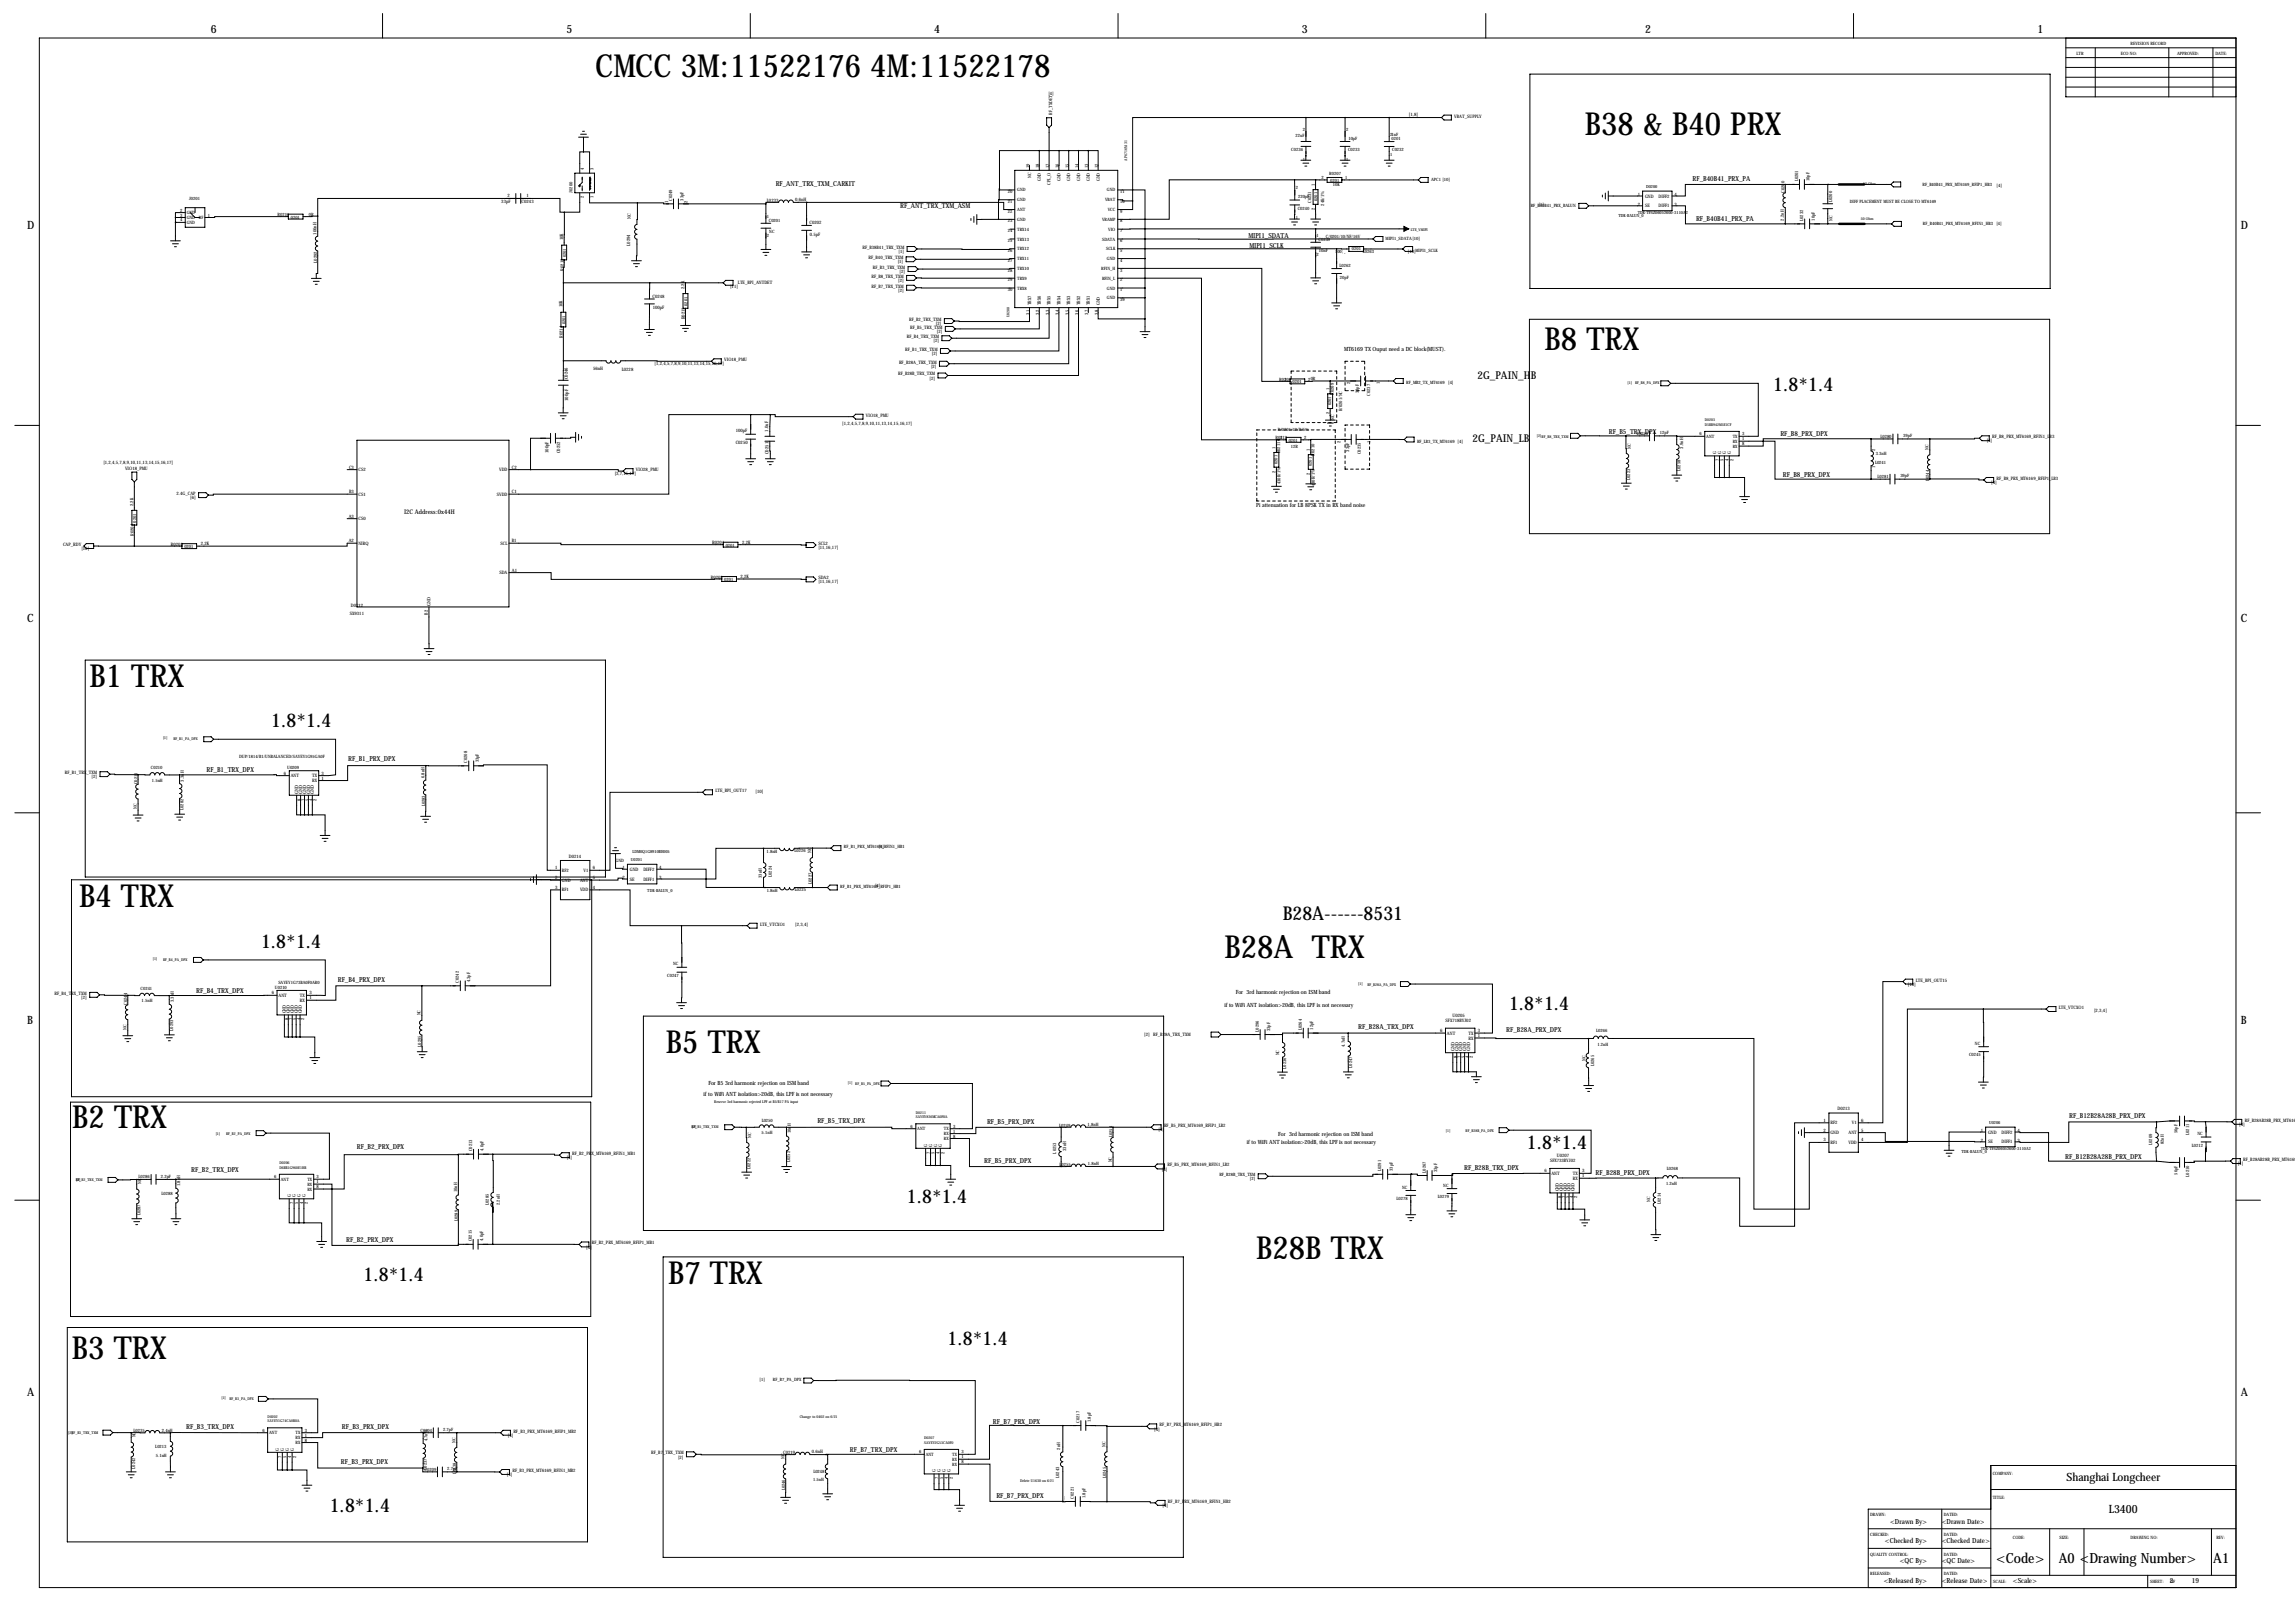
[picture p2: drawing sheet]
<svg xmlns="http://www.w3.org/2000/svg" width="1189mm" height="841mm" viewBox="0 0 1189 841" stroke-linecap="round" stroke-linejoin="round" font-family="sans-serif">
<defs><g id="words">
<g font-size="16.5">
<text x="308" y="40">CMCC 3M:11522176 4M:11522178</text>
<text x="821" y="70">B38 &amp; B40 PRX</text>
<text x="800" y="181">B8 TRX</text>
<text x="46" y="356">B1 TRX</text>
<text x="41" y="470">B4 TRX</text>
<text x="634" y="496">B28A TRX</text>
<text x="345" y="545">B5 TRX</text>
<text x="37" y="584">B2 TRX</text>
<text x="651" y="652">B28B TRX</text>
<text x="346" y="665">B7 TRX</text>
<text x="37" y="704">B3 TRX</text>
</g>
<g font-size="9.9">
<text x="919" y="202">1.8*1.4</text>
<text x="141" y="377">1.8*1.4</text>
<text x="664" y="477">B28A------8531</text>
<text x="135" y="491">1.8*1.4</text>
<text x="782" y="523">1.8*1.4</text>
<text x="791" y="595">1.8*1.4</text>
<text x="470" y="623">1.8*1.4</text>
<text x="188" y="663">1.8*1.4</text>
<text x="491" y="697">1.8*1.4</text>
<text x="171" y="783">1.8*1.4</text>
</g>
<g font-size="7.3">
<text x="1034" y="810">&lt;Code&gt;</text>
<text x="1067" y="810">A0 &lt;Drawing Number&gt;</text>
<text x="1147" y="810">A1</text>
</g>
<g font-size="5.9">
<text x="109" y="17">6</text>
<text x="293" y="17">5</text>
<text x="484" y="17">4</text>
<text x="674" y="17">3</text>
<text x="852" y="17">2</text>
<text x="1055" y="17">1</text>
<text x="14" y="119">D</text>
<text x="1161" y="119">D</text>
<text x="14" y="322">C</text>
<text x="1161" y="322">C</text>
<text x="14" y="530">B</text>
<text x="1161" y="530">B</text>
<text x="14" y="723">A</text>
<text x="1161" y="723">A</text>
<text x="1071" y="767">Shanghai Longcheer</text>
<text x="1092" y="784">L3400</text>
</g>
<g font-size="5.6">
<text x="765" y="196">2G_PAIN_HB</text>
<text x="763" y="229">2G_PAIN_LB</text>
</g>
<g font-size="3.6">
<text x="877" y="94">RF_B40B41_PRX_PA</text>
<text x="402" y="96">RF_ANT_TRX_TXM_CARKIT</text>
<text x="466" y="108">RF_ANT_TRX_TXM_ASM</text>
<text x="879" y="114">RF_B40B41_PRX_PA</text>
<text x="647" y="123">MIPI1_SDATA</text>
<text x="647" y="128">MIPI1_SCLK</text>
<text x="833" y="225">RF_B5_TRX_DPX</text>
<text x="922" y="226">RF_B8_PRX_DPX</text>
<text x="924" y="247">RF_B8_PRX_DPX</text>
<text x="180" y="394">RF_B1_PRX_DPX</text>
<text x="107" y="400">RF_B1_TRX_DPX</text>
<text x="175" y="509">RF_B4_PRX_DPX</text>
<text x="102" y="514">RF_B4_TRX_DPX</text>
<text x="704" y="533">RF_B28A_TRX_DPX</text>
<text x="780" y="535">RF_B28A_PRX_DPX</text>
<text x="423" y="582">RF_B5_TRX_DPX</text>
<text x="1072" y="579">RF_B12B28A28B_PRX_DPX</text>
<text x="511" y="582">RF_B5_PRX_DPX</text>
<text x="185" y="595">RF_B2_PRX_DPX</text>
<text x="510" y="602">RF_B5_PRX_DPX</text>
<text x="1070" y="600">RF_B12B28A28B_PRX_DPX</text>
<text x="99" y="607">RF_B2_TRX_DPX</text>
<text x="758" y="606">RF_B28B_TRX_DPX</text>
<text x="827" y="609">RF_B28B_PRX_DPX</text>
<text x="179" y="644">RF_B2_PRX_DPX</text>
<text x="514" y="738">RF_B7_PRX_DPX</text>
<text x="97" y="740">RF_B3_TRX_DPX</text>
<text x="177" y="740">RF_B3_PRX_DPX</text>
<text x="440" y="752">RF_B7_TRX_DPX</text>
<text x="177" y="758">RF_B3_PRX_DPX</text>
<text x="516" y="776">RF_B7_PRX_DPX</text>
<text x="979" y="789">&lt;Drawn By&gt;</text>
<text x="1006" y="789">&lt;Drawn Date&gt;</text>
<text x="976" y="799">&lt;Checked By&gt;</text>
<text x="1006" y="799">&lt;Checked Date&gt;</text>
<text x="984" y="810">&lt;QC By&gt;</text>
<text x="1006" y="810">&lt;QC Date&gt;</text>
<text x="976" y="820">&lt;Released By&gt;</text>
<text x="1006" y="820">&lt;Release Date&gt;</text>
<text x="1043" y="820">&lt;Scale&gt;</text>
<text x="1124" y="820">2</text>
<text x="1135" y="820">19</text>
</g>
<text font-size="3.3" x="209" y="266">I2C Address:0x44H</text>
<g font-size="3">
<text x="696" y="182">MT6169 TX Ouput need a DC block(MUST).</text>
<text x="651" y="262">Pi attenuation for LB 8PSK TX in RX band noise</text>
<text x="640" y="515">For 3rd harmonic rejection on ISM band</text>
<text x="634" y="521">if to WiFi ANT isolation&gt;20dB, this LPF is not necessary</text>
<text x="367" y="562">For B5 3rd harmonic rejection on ISM band</text>
<text x="364" y="568">if to WiFi ANT isolation&gt;20dB, this LPF is not necessary</text>
<text x="646" y="593">if to WiFi ANT isolation&gt;20dB, this LPF is not necessary</text>
<text x="662" y="588">For 3rd harmonic rejection on ISM band</text>
</g>
<g font-size="2.4">
<text x="730" y="60">[1,8]</text>
<text x="753" y="61">VBAT_SUPPLY</text>
<text x="848" y="102">1</text>
<text x="867" y="102">4</text>
<text x="260" y="105">33pF</text>
<text x="263" y="102">2</text>
<text x="270" y="105">C0243</text>
<text x="273" y="102">1</text>
<text x="346" y="105" transform="rotate(-90 346 105)">1</text>
<text x="356" y="105" transform="rotate(-90 356 105)">2</text>
<text x="397" y="104">L0233</text>
<text x="412" y="104">0.6nH</text>
<text x="848" y="107">2</text>
<text x="852" y="102">GND</text>
<text x="852" y="107">SE</text>
<text x="859" y="107">DIFF1</text>
<text x="859" y="102">DIFF2</text>
<text x="867" y="107">3</text>
<text x="327" y="114" transform="rotate(-90 327 114)">NC</text>
<text x="419" y="116">C0202</text>
<text x="164" y="122" transform="rotate(-90 164 122)">100nH</text>
<text x="292" y="124" transform="rotate(-90 292 124)">10K</text>
<text x="420" y="122">0.5pF</text>
<text x="326" y="127" transform="rotate(-90 326 127)">L0294</text>
<text x="447" y="129">RF_B38B41_TRX_TXM</text>
<text x="466" y="131">[1]</text>
<text x="164" y="136" transform="rotate(-90 164 136)">L0292</text>
<text x="450" y="134">RF_B40_TRX_TXM</text>
<text x="465" y="136">[1]</text>
<text x="292" y="140" transform="rotate(-90 292 140)">R0213</text>
<text x="451" y="144">RF_B8_TRX_TXM</text>
<text x="452" y="139">RF_B3_TRX_TXM</text>
<text x="466" y="142">[2]</text>
<text x="355" y="150" transform="rotate(-90 355 150)">2.2K</text>
<text x="378" y="149">[11]</text>
<text x="382" y="147">LTE_BPI_ANTDET</text>
<text x="451" y="149">RF_B7_TRX_TXM</text>
<text x="465" y="146">[2]</text>
<text x="338" y="154">C0248</text>
<text x="465" y="151">[2]</text>
<text x="291" y="159" transform="rotate(-90 291 159)">10K</text>
<text x="338" y="160">100pF</text>
<text x="355" y="165" transform="rotate(-90 355 165)">R0215</text>
<text x="471" y="166">RF_B2_TRX_TXM</text>
<text x="471" y="170">RF_B5_TRX_TXM</text>
<text x="485" y="168">[2]</text>
<text x="485" y="173">[2]</text>
<text x="292" y="175" transform="rotate(-90 292 175)">R0214</text>
<text x="470" y="175">RF_B4_TRX_TXM</text>
<text x="484" y="177">[2]</text>
<text x="469" y="182">RF_B1_TRX_TXM</text>
<text x="483" y="184">[2]</text>
<text x="307" y="192">56nH</text>
<text x="339" y="189">[1,2,4,5,7,8,9,10,11,13,14,15,16,17]</text>
<text x="375" y="187">VIO18_PMU</text>
<text x="466" y="188">RF_B28A_TRX_TXM</text>
<text x="482" y="191">[2]</text>
<text x="294" y="197" transform="rotate(-90 294 197)">C0246</text>
<text x="322" y="192">L0228</text>
<text x="465" y="194">RF_B28B_TRX_TXM</text>
<text x="482" y="197">[2]</text>
<text x="294" y="208" transform="rotate(-90 294 208)">100pF</text>
<text x="449" y="216">VIO18_PMU</text>
<text x="436" y="220">[1,2,4,5,7,8,9,10,11,13,14,15,16,17]</text>
<text x="381" y="224">100pF</text>
<text x="398" y="224" transform="rotate(-90 398 224)">1.0uF</text>
<text x="1032" y="227">RF_B8_PRX_MT6169_RFIN1_LB3</text>
<text x="381" y="230">C0250</text>
<text x="1029" y="229">[4]</text>
<text x="284" y="235" transform="rotate(-90 284 235)">100pF</text>
<text x="290" y="235" transform="rotate(-90 290 235)">C0252</text>
<text x="398" y="235" transform="rotate(-90 398 235)">C0251</text>
<text x="54" y="240">[1,2,4,5,7,8,9,10,11,13,14,15,16,17]</text>
<text x="65" y="243">VIO18_PMU</text>
<text x="181" y="243">C3</text>
<text x="186" y="244">CS2</text>
<text x="259" y="244">VDD</text>
<text x="265" y="243">C2</text>
<text x="329" y="244">VIO28_PMU</text>
<text x="318" y="246">[3,7,15,17]</text>
<text x="1031" y="251">[4]</text>
<text x="1034" y="249">RF_B8_PRX_MT6169_RFIP1_LB3</text>
<text x="91" y="256">2.4G_CAP</text>
<text x="181" y="255">B3</text>
<text x="186" y="257">CS1</text>
<text x="257" y="257">SVDD</text>
<text x="265" y="255">C1</text>
<text x="69" y="262" transform="rotate(-90 69 262)">2.2K</text>
<text x="98" y="259">[6]</text>
<text x="181" y="268">A3</text>
<text x="186" y="269">CS0</text>
<text x="69" y="278" transform="rotate(-90 69 278)">R0204</text>
<text x="181" y="281">A2</text>
<text x="265" y="281">B1</text>
<text x="369" y="282">R0201</text>
<text x="384" y="282">2.2K</text>
<text x="33" y="283">CAP_RDY</text>
<text x="42" y="285">[10]</text>
<text x="89" y="283">R0203</text>
<text x="104" y="282">2.2K</text>
<text x="186" y="282">NIRQ</text>
<text x="259" y="282">SCL</text>
<text x="424" y="282">SCL2</text>
<text x="424" y="284">[11,16,17]</text>
<text x="259" y="297">SDA</text>
<text x="265" y="296">A1</text>
<text x="368" y="300">R0202</text>
<text x="384" y="299">2.2K</text>
<text x="424" y="300">SDA2</text>
<text x="424" y="302">[11,16,17]</text>
<text x="182" y="314">D0212</text>
<text x="223" y="314" transform="rotate(-90 223 314)">GND</text>
<text x="181" y="319">SX9311</text>
<text x="222" y="318" transform="rotate(-90 222 318)">B2</text>
<text x="34" y="401">RF_B1_TRX_TXM</text>
<text x="147" y="401">6</text>
<text x="167" y="401">3</text>
<text x="47" y="403">[2]</text>
<text x="151" y="403">ANT</text>
<text x="162" y="403">TX</text>
<text x="162" y="405">RX</text>
<text x="167" y="404">1</text>
<text x="155" y="411" transform="rotate(-90 155 411)">GND</text>
<text x="157" y="411" transform="rotate(-90 157 411)">GND</text>
<text x="159" y="411" transform="rotate(-90 159 411)">GND</text>
<text x="161" y="411" transform="rotate(-90 161 411)">GND</text>
<text x="163" y="411" transform="rotate(-90 163 411)">GND</text>
<text x="371" y="410">LTE_BPI_OUT17</text>
<text x="391" y="411">[10]</text>
<text x="156" y="415" transform="rotate(-90 156 415)">8</text>
<text x="158" y="415" transform="rotate(-90 158 415)">7</text>
<text x="160" y="415" transform="rotate(-90 160 415)">5</text>
<text x="162" y="415" transform="rotate(-90 162 415)">4</text>
<text x="164" y="415" transform="rotate(-90 164 415)">2</text>
<text x="420" y="442" transform="rotate(-90 420 442)">NC</text>
<text x="295" y="444">D0214</text>
<text x="288" y="450">1</text>
<text x="288" y="455">2</text>
<text x="291" y="452">RF2</text>
<text x="302" y="452">V1</text>
<text x="307" y="450">6</text>
<text x="307" y="455">5</text>
<text x="323" y="450">1</text>
<text x="323" y="455">2</text>
<text x="326" y="451">GND</text>
<text x="333" y="451">DIFF2</text>
<text x="342" y="455">3</text>
<text x="342" y="450">4</text>
<text x="288" y="460">3</text>
<text x="291" y="457">GND</text>
<text x="291" y="462">RF1</text>
<text x="300" y="457">ANT</text>
<text x="300" y="462">VDD</text>
<text x="307" y="460">4</text>
<text x="326" y="456">SE</text>
<text x="333" y="456">DIFF1</text>
<text x="421" y="458" transform="rotate(-90 421 458)">L0227</text>
<text x="394" y="479">LTE_VTCXO1</text>
<text x="412" y="480">[2,3,4]</text>
<text x="992" y="508">LTE_BPI_OUT15</text>
<text x="28" y="515">RF_B4_TRX_TXM</text>
<text x="141" y="515">6</text>
<text x="160" y="515">3</text>
<text x="988" y="511">[10]</text>
<text x="42" y="517">[2]</text>
<text x="144" y="516">ANT</text>
<text x="155" y="516">TX</text>
<text x="155" y="519">RX</text>
<text x="160" y="518">1</text>
<text x="148" y="525" transform="rotate(-90 148 525)">GND</text>
<text x="150" y="525" transform="rotate(-90 150 525)">GND</text>
<text x="152" y="525" transform="rotate(-90 152 525)">GND</text>
<text x="154" y="525" transform="rotate(-90 154 525)">GND</text>
<text x="156" y="525" transform="rotate(-90 156 525)">GND</text>
<text x="752" y="527">U0205</text>
<text x="1067" y="523">LTE_VTCXO1</text>
<text x="1085" y="524">[2,3,4]</text>
<text x="149" y="528" transform="rotate(-90 149 528)">8</text>
<text x="152" y="528" transform="rotate(-90 152 528)">7</text>
<text x="154" y="528" transform="rotate(-90 154 528)">5</text>
<text x="156" y="528" transform="rotate(-90 156 528)">4</text>
<text x="158" y="528" transform="rotate(-90 158 528)">2</text>
<text x="749" y="529">SFX718BYJ02</text>
<text x="593" y="537">[2]</text>
<text x="597" y="537">RF_B28A_TRX_TXM</text>
<text x="746" y="535">6</text>
<text x="750" y="536">ANT</text>
<text x="761" y="536">TX</text>
<text x="761" y="538">RX</text>
<text x="766" y="535">3</text>
<text x="766" y="537">1</text>
<text x="753" y="545" transform="rotate(-90 753 545)">GND</text>
<text x="755" y="545" transform="rotate(-90 755 545)">GND</text>
<text x="757" y="545" transform="rotate(-90 757 545)">GND</text>
<text x="760" y="545" transform="rotate(-90 760 545)">GND</text>
<text x="762" y="545" transform="rotate(-90 762 545)">GND</text>
<text x="755" y="548" transform="rotate(-90 755 548)">8</text>
<text x="757" y="548" transform="rotate(-90 757 548)">7</text>
<text x="759" y="548" transform="rotate(-90 759 548)">5</text>
<text x="761" y="548" transform="rotate(-90 761 548)">4</text>
<text x="763" y="548" transform="rotate(-90 763 548)">2</text>
<text x="952" y="575">D0213</text>
<text x="945" y="581">1</text>
<text x="964" y="581">6</text>
<text x="1163" y="581">RF_B28AB28B_PRX_MT6169</text>
<text x="600" y="586">[4]</text>
<text x="603" y="584">RF_B5_PRX_MT6169_RFIP1_LB2</text>
<text x="945" y="586">2</text>
<text x="948" y="582">RF2</text>
<text x="948" y="588">GND</text>
<text x="958" y="587">ANT</text>
<text x="959" y="582">V1</text>
<text x="964" y="586">5</text>
<text x="1026" y="586">1</text>
<text x="1030" y="587">GND</text>
<text x="1037" y="587">DIFF2</text>
<text x="1045" y="586">4</text>
<text x="1160" y="583">[4]</text>
<text x="945" y="591">3</text>
<text x="948" y="593">RF1</text>
<text x="958" y="593">VDD</text>
<text x="964" y="591">4</text>
<text x="1026" y="591">2</text>
<text x="1030" y="592">SE</text>
<text x="1037" y="592">DIFF1</text>
<text x="1045" y="591">3</text>
<text x="296" y="598">RF_B2_PRX_MT6169_RFIN1_MB1</text>
<text x="807" y="599">U0207</text>
<text x="294" y="601">[4]</text>
<text x="605" y="604">RF_B5_PRX_MT6169_RFIN1_LB2</text>
<text x="803" y="602">SFX733BYJ02</text>
<text x="1159" y="604">[4]</text>
<text x="1162" y="601">RF_B28AB28B_PRX_MT6169</text>
<text x="602" y="606">[4]</text>
<text x="800" y="607">6</text>
<text x="804" y="609">ANT</text>
<text x="815" y="609">TX</text>
<text x="815" y="611">RX</text>
<text x="820" y="607">3</text>
<text x="820" y="610">1</text>
<text x="808" y="617" transform="rotate(-90 808 617)">GND</text>
<text x="810" y="617" transform="rotate(-90 810 617)">GND</text>
<text x="812" y="617" transform="rotate(-90 812 617)">GND</text>
<text x="814" y="617" transform="rotate(-90 814 617)">GND</text>
<text x="816" y="617" transform="rotate(-90 816 617)">GND</text>
<text x="809" y="621" transform="rotate(-90 809 621)">8</text>
<text x="811" y="621" transform="rotate(-90 811 621)">7</text>
<text x="813" y="621" transform="rotate(-90 813 621)">5</text>
<text x="815" y="621" transform="rotate(-90 815 621)">4</text>
<text x="817" y="621" transform="rotate(-90 817 621)">2</text>
<text x="304" y="647">[4]</text>
<text x="307" y="645">RF_B2_PRX_MT6169_RFIP1_MB1</text>
<text x="266" y="742">RF_B3_PRX_MT6169_RFIP1_MB2</text>
<text x="598" y="741">[4]</text>
<text x="601" y="739">RF_B7_PRX_MT6169_RFIP1_HB2</text>
<text x="263" y="744">[4]</text>
<text x="337" y="753">RF_B7_TRX_TXM</text>
<text x="351" y="755">[2]</text>
<text x="406" y="753">C0219</text>
<text x="421" y="753">0.6nH</text>
<text x="263" y="765">[4]</text>
<text x="265" y="762">RF_B3_PRX_MT6169_RFIN1_MB2</text>
<text x="605" y="778">RF_B7_PRX_MT6169_RFIN1_HB2</text>
<text x="602" y="781">[4]</text>
</g>
<g font-size="2.3">
<text x="1104" y="24">REVISION RECORD</text>
<text x="1076" y="29">LTR</text>
<text x="1099" y="29">ECO NO:</text>
<text x="1128" y="29">APPROVED:</text>
<text x="1148" y="29">DATE:</text>
<text x="543" y="49">[4]</text>
<text x="545" y="59" transform="rotate(-90 545 59)">RF_TXDET</text>
<text x="671" y="71">22uF</text>
<text x="675" y="68">2</text>
<text x="697" y="68">2</text>
<text x="720" y="70">21nF</text>
<text x="698" y="72">10pF</text>
<text x="721" y="72">0201</text>
<text x="669" y="78">C0236</text>
<text x="675" y="83">1</text>
<text x="697" y="83">1</text>
<text x="698" y="78">C0233</text>
<text x="720" y="81">1</text>
<text x="721" y="78">C0232</text>
<text x="302" y="88" transform="rotate(-90 302 88)">4</text>
<text x="308" y="88" transform="rotate(-90 308 88)">3</text>
<text x="533" y="87" transform="rotate(-90 533 87)">19</text>
<text x="538" y="87" transform="rotate(-90 538 87)">18</text>
<text x="543" y="87" transform="rotate(-90 543 87)">17</text>
<text x="549" y="87" transform="rotate(-90 549 87)">16</text>
<text x="554" y="87" transform="rotate(-90 554 87)">15</text>
<text x="559" y="87" transform="rotate(-90 559 87)">14</text>
<text x="564" y="87" transform="rotate(-90 564 87)">13</text>
<text x="569" y="87" transform="rotate(-90 569 87)">12</text>
<text x="534" y="92" transform="rotate(-90 534 92)">NC</text>
<text x="539" y="94" transform="rotate(-90 539 94)">GND</text>
<text x="544" y="96" transform="rotate(-90 544 96)">CPL_O</text>
<text x="549" y="94" transform="rotate(-90 549 94)">GND</text>
<text x="554" y="94" transform="rotate(-90 554 94)">GND</text>
<text x="560" y="94" transform="rotate(-90 560 94)">GND</text>
<text x="565" y="94" transform="rotate(-90 565 94)">GND</text>
<text x="570" y="94" transform="rotate(-90 570 94)">GND</text>
<text x="685" y="93">2</text>
<text x="689" y="90">R0207</text>
<text x="689" y="94">0201</text>
<text x="697" y="93">1</text>
<text x="741" y="94">APC1 [10]</text>
<text x="931" y="94" transform="rotate(-90 931 94)">L0201</text>
<text x="937" y="94" transform="rotate(-90 937 94)">10pF</text>
<text x="297" y="100" transform="rotate(-90 297 100)">J0200</text>
<text x="522" y="100">20</text>
<text x="527" y="99">GND</text>
<text x="573" y="99">GND</text>
<text x="580" y="100">11</text>
<text x="671" y="98">2</text>
<text x="681" y="96" transform="rotate(-90 681 96)">1</text>
<text x="690" y="97">10K</text>
<text x="924" y="100" transform="rotate(-90 924 100)">C0200</text>
<text x="996" y="96">RF_B40B41_PRX_MT6169_RFIP1_HB3</text>
<text x="1034" y="97">[4]</text>
<text x="98" y="104">J0201</text>
<text x="302" y="103" transform="rotate(-90 302 103)">2</text>
<text x="308" y="103" transform="rotate(-90 308 103)">1</text>
<text x="348" y="104" transform="rotate(-90 348 104)">C0249</text>
<text x="354" y="104" transform="rotate(-90 354 104)">33pF</text>
<text x="522" y="105">21</text>
<text x="527" y="104">GND</text>
<text x="572" y="104">VBAT</text>
<text x="580" y="105">10</text>
<text x="672" y="103">220pF</text>
<text x="679" y="105" transform="rotate(-90 679 105)">C0231</text>
<text x="682" y="104" transform="rotate(-90 682 104)">0201</text>
<text x="686" y="107" transform="rotate(-90 686 107)">24K/1%</text>
<text x="793" y="107">RF_B40B41_PRX_BALUN</text>
<text x="797" y="107">[1]</text>
<text x="949" y="105" transform="rotate(-90 949 105)">L0200</text>
<text x="958" y="105">DIFF PLACEMENT MUST BE CLOSE TO MT6169</text>
<text x="93" y="110">2</text>
<text x="93" y="112">3</text>
<text x="97" y="111">GND</text>
<text x="97" y="113">GND</text>
<text x="103" y="113">RF</text>
<text x="108" y="112">1</text>
<text x="144" y="112">R0216</text>
<text x="151" y="113">0201</text>
<text x="160" y="112">0R</text>
<text x="397" y="113">1</text>
<text x="522" y="110">22</text>
<text x="527" y="109">ANT</text>
<text x="574" y="109">VCC</text>
<text x="580" y="110">9</text>
<text x="671" y="114">1</text>
<text x="672" y="109">C0240</text>
<text x="681" y="109" transform="rotate(-90 681 109)">2</text>
<text x="93" y="115">4</text>
<text x="97" y="116">GND</text>
<text x="398" y="115">C0201</text>
<text x="522" y="115">23</text>
<text x="527" y="120">TRX14</text>
<text x="527" y="114">GND</text>
<text x="571" y="114">VRAMP</text>
<text x="574" y="120">VIO</text>
<text x="580" y="115">8</text>
<text x="924" y="114" transform="rotate(-90 924 114)">2.2nH</text>
<text x="934" y="114" transform="rotate(-90 934 114)">L0232</text>
<text x="940" y="114" transform="rotate(-90 940 114)">10pF</text>
<text x="949" y="115" transform="rotate(-90 949 115)">NC</text>
<text x="996" y="117">RF_B40B41_PRX_MT6169_RFIN1_HB3 [4]</text>
<text x="397" y="123">2</text>
<text x="398" y="121">NC</text>
<text x="522" y="125">25</text>
<text x="522" y="120">24</text>
<text x="527" y="125">TRX13</text>
<text x="571" y="125">SDATA</text>
<text x="580" y="120">7</text>
<text x="580" y="125">6</text>
<text x="682" y="123">1</text>
<text x="683" y="125">C0239</text>
<text x="687" y="123">C/0201/10/NF/16V</text>
<text x="718" y="124">MIPI1_SDATA[10]</text>
<text x="522" y="130">26</text>
<text x="527" y="130">TRX12</text>
<text x="573" y="130">SCLK</text>
<text x="580" y="130">5</text>
<text x="683" y="131">10nF</text>
<text x="692" y="131">100¦¸</text>
<text x="700" y="130">0201</text>
<text x="706" y="131">L0263</text>
<text x="729" y="131">[10]MIPI1_SCLK</text>
<text x="293" y="133" transform="rotate(-90 293 133)">0201</text>
<text x="522" y="136">27</text>
<text x="527" y="135">TRX11</text>
<text x="573" y="135">GND</text>
<text x="580" y="136">4</text>
<text x="682" y="133">2</text>
<text x="522" y="141">28</text>
<text x="527" y="140">TRX10</text>
<text x="571" y="140">RFIN_H</text>
<text x="580" y="141">3</text>
<text x="694" y="138">L0262</text>
<text x="522" y="146">29</text>
<text x="527" y="145">TRX9</text>
<text x="527" y="150">TRX8</text>
<text x="571" y="145">RFIN_L</text>
<text x="573" y="150">GND</text>
<text x="580" y="146">2</text>
<text x="694" y="144">20pF</text>
<text x="522" y="151">30</text>
<text x="573" y="155">GND</text>
<text x="580" y="156">39</text>
<text x="580" y="151">1</text>
<text x="356" y="158" transform="rotate(-90 356 158)">0201</text>
<text x="534" y="158" transform="rotate(-90 534 158)">TRX7</text>
<text x="539" y="158" transform="rotate(-90 539 158)">TRX6</text>
<text x="544" y="158" transform="rotate(-90 544 158)">TRX5</text>
<text x="549" y="158" transform="rotate(-90 549 158)">TRX4</text>
<text x="554" y="158" transform="rotate(-90 554 158)">TRX3</text>
<text x="560" y="158" transform="rotate(-90 560 158)">TRX2</text>
<text x="565" y="158" transform="rotate(-90 565 158)">TRX1</text>
<text x="570" y="158" transform="rotate(-90 570 158)">GND</text>
<text x="533" y="163" transform="rotate(-90 533 163)">31</text>
<text x="538" y="163" transform="rotate(-90 538 163)">32</text>
<text x="543" y="163" transform="rotate(-90 543 163)">33</text>
<text x="549" y="163" transform="rotate(-90 549 163)">34</text>
<text x="554" y="163" transform="rotate(-90 554 163)">35</text>
<text x="559" y="163" transform="rotate(-90 559 163)">36</text>
<text x="564" y="163" transform="rotate(-90 564 163)">37</text>
<text x="569" y="163" transform="rotate(-90 569 163)">38</text>
<text x="293" y="168" transform="rotate(-90 293 168)">0201</text>
<text x="663" y="197">R0208</text>
<text x="665" y="197">1</text>
<text x="678" y="197">20R</text>
<text x="670" y="199">0201</text>
<text x="689" y="202" transform="rotate(-90 689 202)">1</text>
<text x="699" y="199" transform="rotate(-90 699 199)">2</text>
<text x="704" y="204" transform="rotate(-90 704 204)">33pF</text>
<text x="715" y="199" transform="rotate(-90 715 199)">1</text>
<text x="728" y="199">RF_MB2_TX_MT6169 [4]</text>
<text x="691" y="204" transform="rotate(-90 691 204)">R0209</text>
<text x="710" y="205" transform="rotate(-90 710 205)">C0237</text>
<text x="689" y="215" transform="rotate(-90 689 215)">2</text>
<text x="690" y="210" transform="rotate(-90 690 210)">0201</text>
<text x="695" y="213" transform="rotate(-90 695 213)">R/0201/NC</text>
<text x="691" y="217" transform="rotate(-90 691 217)">NC</text>
<text x="661" y="228">R0212</text>
<text x="662" y="223">R/0201/12/R/5%</text>
<text x="663" y="227">1</text>
<text x="676" y="227">2</text>
<text x="848" y="225">L0256</text>
<text x="860" y="225">12pF</text>
<text x="880" y="225">6</text>
<text x="884" y="227">ANT</text>
<text x="898" y="227">TX</text>
<text x="902" y="225">3</text>
<text x="974" y="227">L0280</text>
<text x="986" y="226">39pF</text>
<text x="661" y="233" transform="rotate(-90 661 233)">1</text>
<text x="668" y="229">0201</text>
<text x="669" y="232">12R</text>
<text x="679" y="234" transform="rotate(-90 679 234)">1</text>
<text x="694" y="229" transform="rotate(-90 694 229)">2</text>
<text x="699" y="234" transform="rotate(-90 699 234)">33pF</text>
<text x="710" y="229" transform="rotate(-90 710 229)">1</text>
<text x="734" y="229">RF_LB3_TX_MT6169 [4]</text>
<text x="845" y="232" transform="rotate(-90 845 232)">NC</text>
<text x="872" y="232" transform="rotate(-90 872 232)">3.9nH</text>
<text x="898" y="229">RX</text>
<text x="898" y="232">RX</text>
<text x="902" y="228">1</text>
<text x="902" y="231">8</text>
<text x="971" y="233" transform="rotate(-90 971 233)">2</text>
<text x="999" y="233" transform="rotate(-90 999 233)">NC</text>
<text x="663" y="235" transform="rotate(-90 663 235)">R0211</text>
<text x="681" y="236" transform="rotate(-90 681 236)">R0210</text>
<text x="705" y="235" transform="rotate(-90 705 235)">C0235</text>
<text x="889" y="235" transform="rotate(-90 889 235)">G</text>
<text x="890" y="239" transform="rotate(-90 890 239)">7</text>
<text x="892" y="235" transform="rotate(-90 892 235)">G</text>
<text x="893" y="239" transform="rotate(-90 893 239)">5</text>
<text x="894" y="235" transform="rotate(-90 894 235)">G</text>
<text x="895" y="239" transform="rotate(-90 895 239)">4</text>
<text x="897" y="235" transform="rotate(-90 897 235)">G</text>
<text x="898" y="239" transform="rotate(-90 898 239)">2</text>
<text x="972" y="236">3.3nH</text>
<text x="661" y="245" transform="rotate(-90 661 245)">2</text>
<text x="662" y="240" transform="rotate(-90 662 240)">0201</text>
<text x="680" y="242" transform="rotate(-90 680 242)">0201</text>
<text x="871" y="244" transform="rotate(-90 871 244)">L0258</text>
<text x="971" y="241">L0241</text>
<text x="971" y="243" transform="rotate(-90 971 243)">1</text>
<text x="663" y="251" transform="rotate(-90 663 251)">430R/1%</text>
<text x="679" y="246" transform="rotate(-90 679 246)">2</text>
<text x="681" y="252" transform="rotate(-90 681 252)">430R/1%</text>
<text x="844" y="249" transform="rotate(-90 844 249)">L0223</text>
<text x="973" y="248">L0281</text>
<text x="984" y="247">39pF</text>
<text x="999" y="249" transform="rotate(-90 999 249)">L0244</text>
<text x="71" y="271" transform="rotate(-90 71 271)">0201</text>
<text x="96" y="284">0201</text>
<text x="376" y="283">0201</text>
<text x="375" y="301">0201</text>
<text x="124" y="393">DUP/1814/B1/UNBALANCED/SAYEY1G95GA0F</text>
<text x="242" y="395" transform="rotate(-90 242 395)">C0208</text>
<text x="248" y="395" transform="rotate(-90 248 395)">33pF</text>
<text x="78" y="398">C0210</text>
<text x="149" y="398">U0209</text>
<text x="71" y="406" transform="rotate(-90 71 406)">C0211</text>
<text x="79" y="405">1.5nH</text>
<text x="95" y="405" transform="rotate(-90 95 405)">3.3nH</text>
<text x="220" y="403" transform="rotate(-90 220 403)">6.8nH</text>
<text x="71" y="419" transform="rotate(-90 71 419)">NC</text>
<text x="95" y="420" transform="rotate(-90 95 420)">L0282</text>
<text x="220" y="418" transform="rotate(-90 220 418)">L0283</text>
<text x="397" y="442">1.8nH</text>
<text x="412" y="441">L0226</text>
<text x="437" y="439">RF_B1_PRX_MT6169_RFIN1_HB1</text>
<text x="455" y="439">[4]</text>
<text x="319" y="446">GND</text>
<text x="395" y="455" transform="rotate(-90 395 455)">33nH</text>
<text x="400" y="454" transform="rotate(-90 400 454)">L0224</text>
<text x="412" y="462">L0225</text>
<text x="435" y="460">RF_B1_PRX_MT6169_RFIP1_HB1</text>
<text x="453" y="459">[4]</text>
<text x="397" y="462">1.8nH</text>
<text x="349" y="500">NC</text>
<text x="144" y="510">SAYEY1G73BA0F0AR0</text>
<text x="238" y="509" transform="rotate(-90 238 509)">C0242</text>
<text x="244" y="509" transform="rotate(-90 244 509)">4.3pF</text>
<text x="346" y="506">C0247</text>
<text x="73" y="513">C0241</text>
<text x="142" y="512">U0210</text>
<text x="66" y="520" transform="rotate(-90 66 520)">C0244</text>
<text x="73" y="519">1.5nH</text>
<text x="90" y="519" transform="rotate(-90 90 519)">3.3nH</text>
<text x="218" y="526" transform="rotate(-90 218 526)">NC</text>
<text x="66" y="533" transform="rotate(-90 66 533)">NC</text>
<text x="90" y="534" transform="rotate(-90 90 534)">L0293</text>
<text x="674" y="534" transform="rotate(-90 674 534)">L0264</text>
<text x="680" y="533" transform="rotate(-90 680 533)">12pF</text>
<text x="652" y="534" transform="rotate(-90 652 534)">L0296</text>
<text x="658" y="534" transform="rotate(-90 658 534)">33pF</text>
<text x="827" y="535">L0266</text>
<text x="218" y="542" transform="rotate(-90 218 542)">L0295</text>
<text x="697" y="542" transform="rotate(-90 697 542)">4.7nH</text>
<text x="827" y="542">1.2nH</text>
<text x="1023" y="541">NC</text>
<text x="663" y="547" transform="rotate(-90 663 547)">NC</text>
<text x="821" y="550" transform="rotate(-90 821 550)">NC</text>
<text x="1020" y="547">C0245</text>
<text x="666" y="554" transform="rotate(-90 666 554)">L0236</text>
<text x="700" y="553" transform="rotate(-90 700 553)">L0247</text>
<text x="826" y="552" transform="rotate(-90 826 552)">L0265</text>
<text x="395" y="581">L0250</text>
<text x="395" y="587">5.1nH</text>
<text x="410" y="587" transform="rotate(-90 410 587)">10nH</text>
<text x="472" y="584">6</text>
<text x="475" y="585">ANT</text>
<text x="489" y="588">RX</text>
<text x="489" y="585">TX</text>
<text x="494" y="587">1</text>
<text x="494" y="584">3</text>
<text x="549" y="584">L0249</text>
<text x="563" y="583">1.8nH</text>
<text x="1128" y="587" transform="rotate(-90 1128 587)">56pF</text>
<text x="1134" y="588" transform="rotate(-90 1134 588)">L0211</text>
<text x="1138" y="588">NC</text>
<text x="389" y="589" transform="rotate(-90 389 589)">NC</text>
<text x="489" y="591">RX</text>
<text x="494" y="589">8</text>
<text x="576" y="589" transform="rotate(-90 576 589)">L0254</text>
<text x="1115" y="593" transform="rotate(-90 1115 593)">L0209</text>
<text x="1121" y="593" transform="rotate(-90 1121 593)">82nH</text>
<text x="1135" y="594">L0212</text>
<text x="245" y="596" transform="rotate(-90 245 596)">C0213</text>
<text x="250" y="596" transform="rotate(-90 250 596)">4.0pF</text>
<text x="480" y="594" transform="rotate(-90 480 594)">G</text>
<text x="482" y="598" transform="rotate(-90 482 598)">7</text>
<text x="483" y="594" transform="rotate(-90 483 594)">G</text>
<text x="484" y="598" transform="rotate(-90 484 598)">5</text>
<text x="485" y="594" transform="rotate(-90 485 594)">G</text>
<text x="487" y="598" transform="rotate(-90 487 598)">4</text>
<text x="488" y="594" transform="rotate(-90 488 594)">G</text>
<text x="489" y="598" transform="rotate(-90 489 598)">2</text>
<text x="547" y="597" transform="rotate(-90 547 597)">L0253</text>
<text x="552" y="596" transform="rotate(-90 552 596)">33nH</text>
<text x="389" y="605" transform="rotate(-90 389 605)">L0222</text>
<text x="409" y="602" transform="rotate(-90 409 602)">L0252</text>
<text x="549" y="604">L0255</text>
<text x="564" y="604">1.8nH</text>
<text x="576" y="602" transform="rotate(-90 576 602)">NC</text>
<text x="863" y="606">L0268</text>
<text x="72" y="610">L0286</text>
<text x="83" y="610">2.2pF</text>
<text x="142" y="610">6</text>
<text x="145" y="612">ANT</text>
<text x="159" y="612">TX</text>
<text x="164" y="610">3</text>
<text x="632" y="609">RF_B28B_TRX_TXM</text>
<text x="647" y="611">[2]</text>
<text x="716" y="607" transform="rotate(-90 716 607)">L0291</text>
<text x="721" y="607" transform="rotate(-90 721 607)">33pF</text>
<text x="739" y="607" transform="rotate(-90 739 607)">L0267</text>
<text x="744" y="607" transform="rotate(-90 744 607)">33pF</text>
<text x="1128" y="608" transform="rotate(-90 1128 608)">56pF</text>
<text x="1134" y="609" transform="rotate(-90 1134 609)">L0210</text>
<text x="73" y="613" transform="rotate(-90 73 613)">NC</text>
<text x="93" y="614" transform="rotate(-90 93 614)">1.8nH</text>
<text x="159" y="614">RX</text>
<text x="159" y="617">RX</text>
<text x="164" y="613">1</text>
<text x="164" y="615">8</text>
<text x="237" y="618" transform="rotate(-90 237 618)">10nH</text>
<text x="726" y="616">NC</text>
<text x="748" y="615">NC</text>
<text x="863" y="614">1.2nH</text>
<text x="84" y="619">L0288</text>
<text x="151" y="620" transform="rotate(-90 151 620)">G</text>
<text x="152" y="624" transform="rotate(-90 152 624)">7</text>
<text x="153" y="620" transform="rotate(-90 153 620)">G</text>
<text x="154" y="624" transform="rotate(-90 154 624)">5</text>
<text x="156" y="620" transform="rotate(-90 156 620)">G</text>
<text x="157" y="624" transform="rotate(-90 157 624)">4</text>
<text x="158" y="620" transform="rotate(-90 158 620)">G</text>
<text x="160" y="624" transform="rotate(-90 160 624)">2</text>
<text x="723" y="622">L0278</text>
<text x="745" y="621">L0279</text>
<text x="855" y="623" transform="rotate(-90 855 623)">NC</text>
<text x="860" y="624" transform="rotate(-90 860 624)">L0214</text>
<text x="73" y="630" transform="rotate(-90 73 630)">L0287</text>
<text x="253" y="624" transform="rotate(-90 253 624)">L0285</text>
<text x="259" y="624" transform="rotate(-90 259 624)">2.2nH</text>
<text x="237" y="633" transform="rotate(-90 237 633)">L0289</text>
<text x="244" y="643" transform="rotate(-90 244 643)">C0215</text>
<text x="250" y="643" transform="rotate(-90 250 643)">4.0pF</text>
<text x="394" y="715">[1]</text>
<text x="400" y="715">RF_B7_PA_DPX</text>
<text x="559" y="737" transform="rotate(-90 559 737)">C0217</text>
<text x="565" y="737" transform="rotate(-90 565 737)">1.8pF</text>
<text x="69" y="742">L0235</text>
<text x="84" y="741">2.4nH</text>
<text x="136" y="742">6</text>
<text x="139" y="743">ANT</text>
<text x="153" y="743">TX</text>
<text x="158" y="742">3</text>
<text x="218" y="742">C0204</text>
<text x="230" y="741">2.7pF</text>
<text x="70" y="745" transform="rotate(-90 70 745)">NC</text>
<text x="153" y="745">RX</text>
<text x="153" y="748">RX</text>
<text x="158" y="744">1</text>
<text x="158" y="747">8</text>
<text x="221" y="747" transform="rotate(-90 221 747)">4.7nH</text>
<text x="236" y="747" transform="rotate(-90 236 747)">NC</text>
<text x="573" y="749" transform="rotate(-90 573 749)">NC</text>
<text x="80" y="750">L0213</text>
<text x="81" y="755">5.1nH</text>
<text x="145" y="752" transform="rotate(-90 145 752)">G</text>
<text x="146" y="755" transform="rotate(-90 146 755)">7</text>
<text x="147" y="752" transform="rotate(-90 147 752)">G</text>
<text x="148" y="755" transform="rotate(-90 148 755)">5</text>
<text x="150" y="752" transform="rotate(-90 150 752)">G</text>
<text x="151" y="755" transform="rotate(-90 151 755)">4</text>
<text x="152" y="752" transform="rotate(-90 152 752)">G</text>
<text x="153" y="755" transform="rotate(-90 153 755)">2</text>
<text x="406" y="756" transform="rotate(-90 406 756)">NC</text>
<text x="476" y="753">6</text>
<text x="480" y="754">ANT</text>
<text x="493" y="754">TX</text>
<text x="498" y="755">1</text>
<text x="498" y="753">3</text>
<text x="549" y="751" transform="rotate(-90 549 751)">2nH</text>
<text x="70" y="761" transform="rotate(-90 70 761)">L0242</text>
<text x="220" y="762">C0209</text>
<text x="221" y="761" transform="rotate(-90 221 761)">L0237</text>
<text x="232" y="762">2.7pF</text>
<text x="493" y="757">RX</text>
<text x="493" y="759">RX</text>
<text x="498" y="758">8</text>
<text x="236" y="763" transform="rotate(-90 236 763)">L0238</text>
<text x="421" y="767">1.5nH</text>
<text x="421" y="763">L0248</text>
<text x="485" y="763" transform="rotate(-90 485 763)">G</text>
<text x="486" y="766" transform="rotate(-90 486 766)">7</text>
<text x="487" y="763" transform="rotate(-90 487 763)">G</text>
<text x="489" y="766" transform="rotate(-90 489 766)">5</text>
<text x="490" y="763" transform="rotate(-90 490 763)">G</text>
<text x="491" y="766" transform="rotate(-90 491 766)">4</text>
<text x="492" y="763" transform="rotate(-90 492 763)">G</text>
<text x="494" y="766" transform="rotate(-90 494 766)">2</text>
<text x="549" y="765" transform="rotate(-90 549 765)">L0243</text>
<text x="573" y="766" transform="rotate(-90 573 766)">L0245</text>
<text x="1032" y="764">COMPANY:</text>
<text x="407" y="772" transform="rotate(-90 407 772)">L0246</text>
<text x="556" y="776" transform="rotate(-90 556 776)">C0221</text>
<text x="562" y="776" transform="rotate(-90 562 776)">1.8pF</text>
<text x="1032" y="777">TITLE:</text>
<text x="969" y="786">DRAWN:</text>
<text x="1007" y="786">DATED:</text>
<text x="969" y="796">CHECKED:</text>
<text x="1007" y="796">DATED:</text>
<text x="1043" y="797">CODE:</text>
<text x="1067" y="797">SIZE:</text>
<text x="1104" y="797">DRAWING NO:</text>
<text x="1148" y="797">REV:</text>
<text x="969" y="806">QUALITY CONTROL:</text>
<text x="1007" y="806">DATED:</text>
<text x="969" y="816">RELEASED:</text>
<text x="1007" y="816">DATED:</text>
<text x="1033" y="820">SCALE:</text>
<text x="1114" y="820">SHEET:</text>
<text x="1124" y="820">OF</text>
</g>
<g font-size="2.2">
<text x="853" y="97">D0200</text>
<text x="838" y="112">TDK-BALUN_0</text>
<text x="848" y="111">TDK-TFSZ06052600-3110A2</text>
<text x="328" y="442">LDM0Q1G8910BE005</text>
<text x="327" y="446">U0201</text>
<text x="335" y="462">TDK-BALUN_0</text>
<text x="1030" y="582">U0206</text>
<text x="1016" y="597">TDK-BALUN_0</text>
<text x="1026" y="596">TDK-TFSZ06052600-3110A2</text>
</g>
<g font-size="2">
<text x="584" y="83" transform="rotate(-90 584 83)">AP6716M-31</text>
<text x="965" y="96">50 Ohm</text>
<text x="964" y="114">50 Ohm</text>
<text x="731" y="120">LTE_VMIPI</text>
<text x="523" y="164" transform="rotate(-90 523 164)">U0200</text>
<text x="843" y="199">[1]</text>
<text x="847" y="199">RF_B8_PA_DPX</text>
<text x="883" y="218">D0203</text>
<text x="883" y="221">D5RB942M5E1CF</text>
<text x="796" y="226">[2]RF_B8_TRX_TXM</text>
<text x="84" y="383">[1]</text>
<text x="90" y="383">RF_B1_PA_DPX</text>
<text x="79" y="497">[1]</text>
<text x="85" y="498">RF_B4_PA_DPX</text>
<text x="704" y="510">[1]</text>
<text x="708" y="511">RF_B28A_PA_DPX</text>
<text x="439" y="562">[1]</text>
<text x="443" y="562">RF_B5_PA_DPX</text>
<text x="370" y="571">Reserve 3rd harmonic rejected LPF at B5/B17 PA input</text>
<text x="474" y="577">D0211</text>
<text x="474" y="579">SAYEY836MCA0F0A</text>
<text x="112" y="588">[1]</text>
<text x="358" y="584">RF_B5_TRX_TXM</text>
<text x="358" y="584">[2]</text>
<text x="749" y="586">[1]</text>
<text x="759" y="586">RF_B28B_PA_DPX</text>
<text x="117" y="588">RF_B2_PA_DPX</text>
<text x="145" y="603">D0206</text>
<text x="145" y="605">D6RB1G960E1HB</text>
<text x="39" y="612">RF_B2_TRX_TXM</text>
<text x="39" y="612">[2]</text>
<text x="115" y="725">[1]</text>
<text x="119" y="725">RF_B3_PA_DPX</text>
<text x="139" y="734">D0202</text>
<text x="139" y="737">SAYEY1G74CA0B0A</text>
<text x="414" y="734">Change to 0402 on 6/21</text>
<text x="35" y="743">[2]RF_B3_TRX_TXM</text>
<text x="479" y="745">D0207</text>
<text x="479" y="748">SAYEY2G53CA0F0</text>
<text x="528" y="768">Delete U1630 on 6/21</text>
</g>
<g font-size=".4">
<text x="579" y="159" transform="rotate(-90 579 159)">SKY77916</text>
<text x="883" y="236">B8532</text>
<text x="474" y="595">B8532</text>
<text x="145" y="621">B8532</text>
<text x="139" y="752">B8532</text>
<text x="479" y="763">B8532</text>
<text x="552" y="778" transform="rotate(-90 552 778)">RF_B7_PRX_DPX_RFIN1</text>
</g>
</g></defs>
<g fill="none" stroke="#000" stroke-width=".52">
<path d="M20 20h1138v802h-1138zM198 7v13M389 7v13M579 7v13M770 7v13M960 7v13M1070 20v30h88M793 38h269v111h-269zM1070 35h88M1070 25h88M1070 30h88M1085 25v25"/>
<path d="M1123 25v25M1146 25v25M1070 40h88M1070 45h88M300 71h5M301 70h3M302 68h1M302 71v8M302 79h-2v11M302 79h3v11M538 78h-20v20M538 78v10"/>
<path d="M538 78h26M542 61h3v4l-2 1-1-1zM543 66v22M549 78v10M554 78v10M559 78v10M564 78h5v10M564 78v10M674 76h5M674 73h5M677 61v12M677 61h-90v43"/>
<path d="M677 76l-1 7M694 76h5M694 73h5M697 76v7M697 61v12M717 76h5M717 73h5M720 76v7M720 61v12M747 61h-70M747 61l1-1h4v2h-4zM298 90h10v10h-10z"/>
<path d="M300 96h.1M300 100v10h-8M301 96l-1 1M302 92v3l-2 1v1M302 96v3M305 100v5h25M305 92v7M306 97h-1M306 96l-1 1M306 95l-1 1M306 94l-1 1M306 94h.1"/>
<path d="M306 93h.1M306 92l-1 1M306 92h-1M306 98h-1M306 97l-1 1M306 94h-1M306 93l-1 1M518 98h8M518 98v5M526 88h53v71h-53zM533 86v2M579 98h14v36"/>
<path d="M671 93h-65v21h-27M671 93h11M671 93v11M674 83h5M675 85h3M676 86h1M680 98h3v8h-3zM682 93h5M682 93l-1 5M687 92h8v2h-8zM694 83h5M695 93h40"/>
<path d="M695 85h3M696 86h1M717 83h5M718 85h3M719 86h1M735 93l1-1h4v2h-4zM833 99v5M851 99h15v10h-15zM925 96v4a1.3 1.3 0 0 0-1 1 1.3 1.3 0 0 0 1 1 1.3 1.3 0 0 0-1 2 1.3 1.3 0 0 0 1 1 1.3 1.3 0 0 0-1 1 1.3 1.3 0 0 0 1 2v8M925 96h-52v6h-7M932 96h-7M932 93v5"/>
<path d="M935 96h45M935 93v5M947 96v10M980 96l1-2h4v3h-4zM91 115h.1M91 113h.1M91 113h5M91 115h5M96 110h-5v15M96 108h10v10h-10zM99 110l2 3h3M101 108v2"/>
<path d="M149 112h-38v1h-5M149 111h8v2h-8zM165 112v10a1.4 1.4 0 0 0-2 2 1.3 1.3 0 0 0 2 1 1.3 1.3 0 0 0-2 1 1.3 1.3 0 0 0 2 1 1.4 1.4 0 0 0-2 2 1.3 1.3 0 0 0 2 1v12h-1v2M165 112h-8M267 103h-5h28v7h2M267 100v5M270 100v5M270 103h5h-110v9M292 110v17M330 105v11a1.3 1.3 0 0 0-1 2 1.3 1.3 0 0 0 1 1 1.3 1.3 0 0 0-1 1 1.3 1.3 0 0 0 1 1 1.3 1.3 0 0 0-1 2 1.3 1.3 0 0 0 1 1v11M330 105l19 1M349 103v5"/>
<path d="M351 106h46M351 103v5M394 116h5M394 118h5M397 106v10M397 118v11M415 117h5M415 119h5M418 105h-7a1.3 1.3 0 0 0-1-1 1.3 1.3 0 0 0-2 1 1.3 1.3 0 0 0-1-1 1.3 1.3 0 0 0-1 1 1.3 1.3 0 0 0-1-1 1.3 1.3 0 0 0-2 1h-6v1M418 105h102v4h6M418 105v12M418 119v11"/>
<path d="M503 113v1M504 112v3M506 111v5M517 114h-11M518 103l-1 11M523 119h3M526 103h-8M526 114h-9M579 103h3v1h5M579 119h3M587 104v5h-8M668 113h5"/>
<path d="M668 106h5M668 104h5M669 115h3M670 117h1M671 106v7M679 113h5M680 115h3M681 117h1M681 106l1 7M682 119h-100M682 119v7M730 119h-48"/>
<path d="M818 105h4l1 2-1 1h-4zM823 107h28M830 101v1M832 100v3M833 102h18M866 107h7v9h52M925 116h10M935 113v5M937 116h43M937 113v5M944 106h5M944 108h5"/>
<path d="M947 108v8M980 116l1-1h4v2h-4zM88 125h5M89 126h3M90 128h1M291 127h3v8h-3zM292 135v11M327 135h5M328 137h3M329 138h1M394 129h5M395 131h3"/>
<path d="M396 132h1M415 130h5M416 132h3M417 134h1M469 133h4l1 1-1 2h-4zM470 128h4l1 1-1 1h-4zM470 138h4l1 1-1 2h-4zM523 124h3M526 129h-51M526 139h-51M526 134h-52M579 139h75v59h14"/>
<path d="M579 124h132M579 134h14M579 129h113M593 134v38M679 126h5M679 128h5M682 128v16M690 139h5M692 129h7M692 129v10M699 128h7v2h-7zM706 129h21"/>
<path d="M711 124l2-1h3v2h-3zM727 129l1-1h4v2h-4zM161 144h5M162 146h3M163 147h1M292 146v16M334 155h5M334 157h5M336 157v14M337 146l-1 9M354 152h2v8h-2zM355 146v6"/>
<path d="M355 160v9M375 146l1-1h4v3h-4zM375 146h-83M470 143h3l2 1-2 1h-3zM470 148h3l2 1-2 1h-3zM475 144h48M475 149h51M523 144h3M533 159v8l-36-1M538 159v11h-43M543 159v16h-50M549 159v23h-57"/>
<path d="M554 159v29h-62M559 159v35h-68M564 159v3M569 159v6h24M579 154h14M579 149h14M579 144h3M582 144h40v84h40M679 144h5M680 145h3M681 147h1M690 142h5"/>
<path d="M690 157h5M691 158h3M692 160h1M692 142v15M291 162h2v7h-2zM292 169v18M334 171h5M335 172h3M336 174h1M353 169h5M354 170h3M355 172h1"/>
<path d="M488 174h4l1 1-1 1h-4zM489 165h4l1 1-1 2h-4zM490 169h4l1 1-1 2h-4zM494 166h3M591 172h5M592 173h3M593 175h1M792 165h270v111h-270zM289 197h5M289 200h5M292 200v14M292 187h22a1.3 1.3 0 0 0 1 1 1.3 1.3 0 0 0 1-1 1.3 1.3 0 0 0 2 1 1.3 1.3 0 0 0 1-1 1.3 1.3 0 0 0 1 1 1.3 1.3 0 0 0 2-1h47"/>
<path d="M292 187v10M369 187l1-1h4v2h-4zM486 193h4l1 1-1 2h-4zM487 187h3l2 1-2 2h-3zM487 181h4l1 1-1 1h-4zM668 196h8v3h-8zM689 197l-13 1M689 197v7M705 197h-16M705 195v5M707 197h15M707 195v5"/>
<path d="M722 197l1-1h4v3h-4zM860 197h4l1 2-1 1h-4zM865 199h46v27h-10M289 214h5M290 215h3M291 217h1M389 215h-43v41h-82M389 215v10M389 215h10M399 215h3v1h40M399 215v11M442 216l1-1h4v2h-4z"/>
<path d="M687 218h5M688 219h3M688 204h2v8h-2zM689 212v6M8 220h12M185 228h79v86h-79zM285 227h-10v16M285 224v6M288 224v6M298 226l-10 1M298 224v5M300 225v3"/>
<path d="M301 226v1M386 227h5M386 225h5M386 238h5M387 239h3M389 227v11M396 229h5M396 226h5M396 238h6M398 239h3M399 229v9M660 234h2v8h-2z"/>
<path d="M662 228h4M662 228h-1v6M662 228h.1M666 227h8v2h-8zM678 235h2v8h-2zM679 228v7M679 228h-5M689 221h1M700 228h-21M700 225v5M703 228h24M703 225v5"/>
<path d="M727 228l2-2h4v3h-4zM814 224h3l2 2-2 1h-3zM819 226h23M842 226v9a1.3 1.3 0 0 1 2 1 1.3 1.3 0 0 1-2 1 1.4 1.4 0 0 1 2 2 1.3 1.3 0 0 1-2 1 1.3 1.3 0 0 1 2 1 1.4 1.4 0 0 1-2 2v7M855 223v5M855 226h-13M857 226h12M857 223v5M869 226v4a1.3 1.3 0 0 1 1 2 1.3 1.3 0 0 1-1 1 1.3 1.3 0 0 1 1 1 1.3 1.3 0 0 1-1 1 1.3 1.3 0 0 1 1 2 1.3 1.3 0 0 1-1 1v8M869 226h14M883 223h18v13h-18zM888 236v11h3"/>
<path d="M891 236v11M893 236v11M896 236v11M901 229h18v19h50M969 227v7a1.3 1.3 0 0 1 1 1 1.3 1.3 0 0 1-1 1 1.3 1.3 0 0 1 1 1 1.3 1.3 0 0 1-1 2 1.3 1.3 0 0 1 1 1 1.3 1.3 0 0 1-1 1v7M969 227h-56v4h-12M981 225v5M981 227h-12M983 227h17M983 225v5M1000 227v9a1.3 1.3 0 0 0-2 1 1.3 1.3 0 0 0 2 1 1.3 1.3 0 0 0-2 1 1.4 1.4 0 0 0 2 2 1.3 1.3 0 0 0-2 1 1.3 1.3 0 0 0 2 1v5M1025 227h-25"/>
<path d="M1025 227l2-1h3v2h-3zM1158 220h13M68 245h3v3l-1 2-2-2zM70 250v14M103 255h4l1 1-1 2h-4zM180 243h5M185 256h-75h-2M264 243h11M275 243h45v1h3M323 244l1-1h4v2h-4zM388 241h1M399 241h1"/>
<path d="M659 252h5M660 253h3M661 255h1M661 242v10M676 251h6M677 252h4M678 254h1M679 243v8M840 250h5M841 252h3M842 253h1M866 246h5"/>
<path d="M867 248h3M868 249h1M891 247h5M896 247h8v10M901 257h5M902 259h3M979 246v5M979 248h-10M982 246v5M1000 248h-18M1000 248h25v1h3M1028 249l1-2h4v3h-4z"/>
<path d="M68 264h3v8h-3zM70 272v11M180 269h5M903 260h1M43 283l2-1h4v2h-4zM49 283h21M94 283h-24M94 282h8v2h-8zM185 281h-5v2h-78M264 281h27v1h84M264 297h21v3h89M374 299h8v2h-8z"/>
<path d="M375 281h7v2h-7zM382 300h36M382 282h36M418 281h3l2 1-2 2h-3zM418 299h3l2 1-2 1h-3zM222 314v22M220 336h5M221 337h3M222 339h1M44 342h270v112h-270zM52 400h4l1 1-1 1h-4zM106 382h3l2 1-2 1h-3z"/>
<path d="M111 383h63v18l-9 1M150 399h15v13h-15zM221 397v7a1.3 1.3 0 0 0-2 1 1.4 1.4 0 0 0 2 2 1.3 1.3 0 0 0-2 1 1.3 1.3 0 0 0 2 1 1.3 1.3 0 0 0-2 1 1.4 1.4 0 0 0 2 2l-1 8M221 397h22M221 397h-41v7h-15M243 394v5M245 397h5v-1h33v55h7M245 394v5M57 401h15M72 401h6a1.3 1.3 0 0 1 1-1 1.3 1.3 0 0 1 1 1 1.3 1.3 0 0 1 1-1 1.3 1.3 0 0 1 2 1 1.3 1.3 0 0 1 1-1 1.3 1.3 0 0 1 1 1h8M72 401v5a1.3 1.3 0 0 0-2 1 1.4 1.4 0 0 0 2 2 1.3 1.3 0 0 0-2 1 1.3 1.3 0 0 0 2 1 1.4 1.4 0 0 0-2 2 1.3 1.3 0 0 0 2 1v8M93 401v5a1.3 1.3 0 0 1 1 1 1.3 1.3 0 0 1-1 1 1.3 1.3 0 0 1 1 2 1.3 1.3 0 0 1-1 1 1.3 1.3 0 0 1 1 1 1.3 1.3 0 0 1-1 2v8"/>
<path d="M93 401h50v1h7M154 412v10h2M156 412v10M158 412v10M160 412v10M162 412v10M364 410h-48v41h-10M364 410l1-1h4v3h-4zM8 421h12M69 422h5M70 424h3M71 425h1"/>
<path d="M91 422h5M92 423h3M93 425h1M156 422h6M162 422h6v11M166 433h5M167 434h3M168 436h1M218 423h5M219 424h3M220 426h1M220 420v3"/>
<path d="M318 439h1M396 439v8a1.3 1.3 0 0 1 1 1 1.3 1.3 0 0 1-1 1 1.3 1.3 0 0 1 1 2 1.3 1.3 0 0 1-1 1 1.3 1.3 0 0 1 1 1 1.3 1.3 0 0 1-1 1v6M396 439h-25v16h-31M421 439h-10a1.3 1.3 0 0 1-1 2 1.3 1.3 0 0 1-1-2 1.3 1.3 0 0 1-1 2 1.4 1.4 0 0 1-2-2 1.3 1.3 0 0 1-1 2 1.3 1.3 0 0 1-1-2h-8M421 439v5a1.3 1.3 0 0 0-1 1 1.3 1.3 0 0 0 1 2 1.3 1.3 0 0 0-1 1 1.3 1.3 0 0 0 1 1 1.3 1.3 0 0 0-1 2 1.3 1.3 0 0 0 1 1v8M421 439h10M431 439l1-1h4v3h-4zM1158 421h13M275 455v1M276 454v3M278 453v5M278 456h7"/>
<path d="M290 446h16v20h-16zM316 442h5M317 441h3M319 442v8h6M325 455h-5v1h-283v112h270v-112M325 448h15v10h-15zM340 450h26v10h30M429 460h-17a1.3 1.3 0 0 1-2 1 1.3 1.3 0 0 1-1-1 1.3 1.3 0 0 1-1 1 1.3 1.3 0 0 1-2-1 1.3 1.3 0 0 1-1 1 1.3 1.3 0 0 1-1-1h-8M429 460l1-2h4v3h-4zM290 461h-5v50h-44M306 461h20v18h27M353 479v22"/>
<path d="M353 479h34M387 479l1-1h4v3h-4zM100 496h4l1 1-1 1h-4zM105 497h64v19h-10M46 514h4l2 1-2 2h-4zM52 515l14 1M66 516v5a1.3 1.3 0 0 0-1 1 1.3 1.3 0 0 0 1 1 1.3 1.3 0 0 0-1 1 1.3 1.3 0 0 0 1 2 1.3 1.3 0 0 0-1 1 1.3 1.3 0 0 0 1 1v8M66 516h6M72 516a1.4 1.4 0 0 1 2-2 1.3 1.3 0 0 1 1 2M75 516a1.3 1.3 0 0 1 1-2 1.3 1.3 0 0 1 1 2M77 516a1.4 1.4 0 0 1 2-2 1.3 1.3 0 0 1 1 2h8M88 516v4a1.3 1.3 0 0 1 1 1 1.3 1.3 0 0 1-1 2 1.3 1.3 0 0 1 1 1 1.3 1.3 0 0 1-1 1 1.3 1.3 0 0 1 1 2 1.3 1.3 0 0 1-1 1v8"/>
<path d="M144 513h15v13h-15zM144 516h-56M219 511v18a1.3 1.3 0 0 0-2 1 1.3 1.3 0 0 0 2 1 1.3 1.3 0 0 0-2 1 1.4 1.4 0 0 0 2 2 1.3 1.3 0 0 0-2 1 1.3 1.3 0 0 0 2 1v9M219 511h-45v7h-15M238 511h-19M238 508v5M241 508v5M351 519h5M351 504h5M351 501h5M353 504v15M725 508h4l2 2-2 1h-4z"/>
<path d="M731 510h42v25h-9M986 508h-11v74h-12M986 508l1-1h4v3h-4zM64 536h5M65 538h3M66 540h1M85 536h5M86 538h3M87 539h1M147 526v11h2M149 526v11M149 537h6"/>
<path d="M151 526v11M153 526v11M155 537h8v11M155 526v11M333 526h270v111h-270zM352 521h3M353 522h1M627 535h4l1 1-1 1h-4zM632 536h21M653 533v5M655 533v5M664 536v4a1.3 1.3 0 0 1 2 1 1.4 1.4 0 0 1-2 2 1.3 1.3 0 0 1 2 1 1.3 1.3 0 0 1-2 1 1.3 1.3 0 0 1 2 1 1.4 1.4 0 0 1-2 2v7"/>
<path d="M664 536h-9M675 535h-11v1M675 533v5M678 535h71M678 533v5M698 535v4a1.4 1.4 0 0 1 2 2 1.3 1.3 0 0 1-2 1 1.3 1.3 0 0 1 2 1 1.4 1.4 0 0 1-2 2 1.3 1.3 0 0 1 2 1 1.3 1.3 0 0 1-2 1v8M749 533h15v12h-15zM764 538h59M823 538h2M823 538v7a1.3 1.3 0 0 0-1 2 1.3 1.3 0 0 0 1 1M823 538h.1M825 538a1.3 1.3 0 0 1 2-1 1.3 1.3 0 0 1 1 1"/>
<path d="M828 538a1.3 1.3 0 0 1 1-1 1.3 1.3 0 0 1 1 1M830 538a1.3 1.3 0 0 1 2-1 1.3 1.3 0 0 1 1 1h76v88h28v-34h10M1027 523h-39v69h-25M1027 523l1 19M1027 523h33M1060 523l1-2h4v3h-4zM161 548h5M162 549h3M163 551h1M216 545h5M217 546h3M218 548h1"/>
<path d="M456 560h4l1 1-1 1h-4zM662 555h5M663 557h3M664 558h1M696 555h5M697 557h3M698 558h1M753 545v10h2M755 555h10v3M755 545v10M757 545v10M759 545v10"/>
<path d="M761 545v10M762 558h5M763 559h3M823 551a1.3 1.3 0 0 0-1 1 1.3 1.3 0 0 0 1 1M823 548a1.3 1.3 0 0 0-1 1 1.3 1.3 0 0 0 1 2M823 553v9M1025 545h5M1025 542h5M1028 545l-1 16M37 571h269v111h-269zM461 561h43v24h-12M764 561h1"/>
<path d="M820 562h6M821 564h3M822 565h1M947 577h16v20h-16zM1025 561h5M1026 562h3M1027 564h1M1129 578v5M1132 578v5M133 586h3l2 1-2 1h-3zM138 587h33v24h-8M237 598v21a1.3 1.3 0 0 0-1 1 1.3 1.3 0 0 0 1 2 1.3 1.3 0 0 0-1 1 1.3 1.3 0 0 0 1 1 1.3 1.3 0 0 0-1 1 1.3 1.3 0 0 0 1 2v18"/>
<path d="M237 598h-59v18h-15M245 598h-8M245 595v5M248 595v5M255 598l1 20a1.3 1.3 0 0 0-2 1 1.3 1.3 0 0 0 2 1 1.3 1.3 0 0 0-2 1 1.4 1.4 0 0 0 2 2 1.3 1.3 0 0 0-2 1 1.3 1.3 0 0 0 2 1l-1 3v-5v22M255 598h32h3M255 598h-7M290 598l1-1h4v3h-4zM375 583h4l1 1-1 1h-4zM380 584h7M387 584h6a1.3 1.3 0 0 1 2-1 1.3 1.3 0 0 1 1 1 1.3 1.3 0 0 1 1-1 1.3 1.3 0 0 1 1 1 1.3 1.3 0 0 1 2-1 1.3 1.3 0 0 1 1 1h6M387 584v8a1.3 1.3 0 0 1 1 1 1.3 1.3 0 0 1-1 1 1.3 1.3 0 0 1 1 2 1.3 1.3 0 0 1-1 1 1.3 1.3 0 0 1 1 1 1.3 1.3 0 0 1-1 1v8"/>
<path d="M407 584v4a1.4 1.4 0 0 1 2 2 1.3 1.3 0 0 1-2 1 1.3 1.3 0 0 1 2 1 1.4 1.4 0 0 1-2 2 1.3 1.3 0 0 1 2 1 1.3 1.3 0 0 1-2 1v8M407 584h55v1h12M474 582h18v13h-18zM480 595v9h2M482 595v9M485 595v9M487 595v9M492 590h10v14h48M550 597a1.3 1.3 0 0 0-2 1 1.3 1.3 0 0 0 2 1M550 594a1.3 1.3 0 0 0-2 1 1.4 1.4 0 0 0 2 2M550 599v5M550 584v7a1.4 1.4 0 0 0-2 2 1.3 1.3 0 0 0 2 1"/>
<path d="M550 584h-44v3h-14M577 584v5a1.3 1.3 0 0 0-2 1 1.4 1.4 0 0 0 2 2 1.3 1.3 0 0 0-2 1 1.3 1.3 0 0 0 2 1 1.4 1.4 0 0 0-2 2 1.3 1.3 0 0 0 2 1v7M596 584h-34a1.3 1.3 0 0 0-1-1 1.3 1.3 0 0 0-1 1 1.3 1.3 0 0 0-1-1 1.3 1.3 0 0 0-2 1 1.3 1.3 0 0 0-1-1 1.3 1.3 0 0 0-1 1h-5M596 584l2-1h3v2h-3zM777 584h3l2 1-2 2h-3zM782 585h42v23h-6M932 586v1M933 585v3M935 587h12M935 584v5M947 582h-17v53h-29v-25h-32a1.3 1.3 0 0 0-1-1 1.3 1.3 0 0 0-2 1 1.3 1.3 0 0 0-1-1 1.3 1.3 0 0 0-1 1 1.3 1.3 0 0 0-1-1 1.3 1.3 0 0 0-2 1h-3M963 587h14v4h52"/>
<path d="M1007 596h5M1008 597h3M1009 599h1M1029 584h15v10h-15zM1029 586h-19v10M1044 586l17 1v14h56M1117 581v6a1.3 1.3 0 0 1 1 1 1.3 1.3 0 0 1-1 1 1.3 1.3 0 0 1 1 1 1.3 1.3 0 0 1-1 2 1.3 1.3 0 0 1 1 1 1.3 1.3 0 0 1-1 1v7M1117 581h-45v11l-28-1M1129 600v5M1129 581h-12M1132 600v5M1132 581h5"/>
<path d="M1137 581h5M1140 591h5M1140 589h5M1142 581h14M1142 581l1 8M1143 591l-1 10M1156 581l1-1h4v2h-4zM56 610h4l1 1-1 1h-4zM71 611v5a1.3 1.3 0 0 1 1 1 1.3 1.3 0 0 1-1 1 1.3 1.3 0 0 1 1 2 1.3 1.3 0 0 1-1 1 1.3 1.3 0 0 1 1 1 1.3 1.3 0 0 1-1 2v7M71 611h-10M78 611h-7M78 608v5"/>
<path d="M81 611h10M81 608v5M91 611v4a1.3 1.3 0 0 1 1 2 1.3 1.3 0 0 1-1 1 1.3 1.3 0 0 1 1 1 1.3 1.3 0 0 1-1 2 1.3 1.3 0 0 1 1 1 1.3 1.3 0 0 1-1 1v8M145 611h-54M145 608h18v13h-18zM163 613h9v32h65M384 607h5M385 609h3M386 610h1M405 604h5M406 606h3M407 607h1"/>
<path d="M482 604h5M487 604h6v7M490 611h5M491 612h3M492 614h1M598 604h-36a1.3 1.3 0 0 0-1-1 1.3 1.3 0 0 0-1 1 1.3 1.3 0 0 0-1-1 1.3 1.3 0 0 0-2 1 1.3 1.3 0 0 0-1-1 1.3 1.3 0 0 0-1 1h-5M598 604l1-1h4v2h-4zM652 608h4l1 1-1 2h-4zM716 608h-5v1h-54M716 606v5M719 608h5M719 606v5"/>
<path d="M728 619h5M728 617h5M731 619v10M731 608v9M731 608h-7M731 608h3v1h5M739 606v5M742 606v5M750 618h5M750 616h5M752 618v9M753 608l-1 8"/>
<path d="M753 608v1h-11M803 605h15v13h-15zM803 608h-50M807 618v8h2M809 618v8M811 618v8M813 618v8M815 618v8M858 610v8a1.3 1.3 0 0 0-2 1 1.3 1.3 0 0 0 2 1 1.4 1.4 0 0 0-2 2 1.3 1.3 0 0 0 2 1 1.3 1.3 0 0 0-2 1 1.3 1.3 0 0 0 2 1v15M858 610h-40M1117 601l12 1M1132 602h5"/>
<path d="M1142 601h-5v1M1155 601h-13M1155 601l2-1h4v3h-4zM8 622h12M68 631h5M69 633h3M70 634h1M89 631h5M90 633h3M91 634h1M150 621v12h2M152 621v12"/>
<path d="M152 633h5M155 621v12M157 633h10v10M157 621v12M728 629h5M729 631h3M730 632h1M750 627h5M751 629h3M752 630h1M809 626h6M815 626h6v6"/>
<path d="M818 632h5M819 633h3M820 635h1M855 640h5M1158 622h13M164 643h5M165 645h3M166 646h1M245 645h-8M245 642v5M248 645h7M248 642v5"/>
<path d="M255 645h45M300 645l1-2h4v3h-4zM344 651h269v156h-269zM856 641h3M857 643h1M35 688h269v111h-269zM416 714h4l1 1-1 1h-4zM421 715h84v38h-8M134 723h4l1 2-1 1h-4zM139 740h17v12h-17zM139 725h26v17h-9M224 740v5"/>
<path d="M227 740v5M551 738v14a1.3 1.3 0 0 0-2 1 1.4 1.4 0 0 0 2 2 1.3 1.3 0 0 0-2 1 1.3 1.3 0 0 0 2 1 1.3 1.3 0 0 0-2 1 1.4 1.4 0 0 0 2 2v18M551 738h-38v18h-16M560 738h-9M560 736v5M562 738l11 1M562 736v5M573 739v13a1.3 1.3 0 0 0-1 1 1.3 1.3 0 0 0 1 2 1.3 1.3 0 0 0-1 1 1.3 1.3 0 0 0 1 1 1.3 1.3 0 0 0-1 1 1.3 1.3 0 0 0 1 2v18M573 739h21M594 739l1-1h4v2h-4zM53 741h4l1 1-1 1h-4zM58 742h10"/>
<path d="M68 742v5a1.3 1.3 0 0 1 1 1 1.3 1.3 0 0 1-1 2 1.3 1.3 0 0 1 1 1 1.3 1.3 0 0 1-1 1 1.3 1.3 0 0 1 1 1 1.3 1.3 0 0 1-1 2v7M68 742h7a1.3 1.3 0 0 1 1-1 1.3 1.3 0 0 1 2 1 1.3 1.3 0 0 1 1-1 1.3 1.3 0 0 1 1 1 1.3 1.3 0 0 1 1-1 1.3 1.3 0 0 1 2 1h5M88 742v5a1.3 1.3 0 0 1 1 1 1.3 1.3 0 0 1-1 1 1.3 1.3 0 0 1 1 1 1.3 1.3 0 0 1-1 2 1.3 1.3 0 0 1 1 1 1.3 1.3 0 0 1-1 1v8M139 742h-51M144 752v9h2M146 752v9M149 752v9M151 752v9M156 747h9v13h54M219 742v6a1.3 1.3 0 0 1 1 1 1.3 1.3 0 0 1-1 1 1.3 1.3 0 0 1 1 2 1.3 1.3 0 0 1-1 1 1.3 1.3 0 0 1 1 1 1.3 1.3 0 0 1-1 1v5M219 742h-52v3h-11M219 742h5"/>
<path d="M227 760v5M227 742h32M229 760v5M237 742v8a1.3 1.3 0 0 0-2 1 1.3 1.3 0 0 0 2 1 1.4 1.4 0 0 0-2 2 1.3 1.3 0 0 0 2 1 1.3 1.3 0 0 0-2 1 1.3 1.3 0 0 0 2 1v5M259 742l2-1h3v2h-3zM356 752h3l2 1-2 2h-3zM361 753l46 1M407 754v4a1.3 1.3 0 0 0-1 2 1.3 1.3 0 0 0 1 1 1.3 1.3 0 0 0-1 1 1.3 1.3 0 0 0 1 1 1.3 1.3 0 0 0-1 2 1.3 1.3 0 0 0 1 1v10M428 753h-8a1.3 1.3 0 0 0-2-1 1.3 1.3 0 0 0-1 1 1.3 1.3 0 0 0-1-1 1.3 1.3 0 0 0-2 1 1.3 1.3 0 0 0-1-1 1.3 1.3 0 0 0-1 1l-5 1M428 753h1v5a1.3 1.3 0 0 0-1 2 1.3 1.3 0 0 0 1 1 1.3 1.3 0 0 0-1 1 1.3 1.3 0 0 0 1 1 1.3 1.3 0 0 0-1 2 1.3 1.3 0 0 0 1 1v8M479 751h18v12h-18zM479 753h-51"/>
<path d="M497 758h16v20h38M1158 759h-127v63M65 762h6M66 764h3M67 765h1M86 762h5M87 764h3M88 765h1M146 761h5M151 761h8v8M156 769h6M157 771h4"/>
<path d="M158 772h2M219 760v2h8M229 762h8M237 762h22M259 762l1-1h4v3h-4zM404 776h5M405 777h3M406 779h1M426 774h5M427 775h3M428 777h1M484 763v9h2"/>
<path d="M486 772h5M486 763v9M489 763v9M491 772h6v8M491 763v9M495 780h5M557 778h-6M557 775v5M560 778h13M560 775v5M573 778h23h2M598 778l2-1h4v3h-4z"/>
<path d="M1031 772h127M496 781h3M497 783h1M968 792h190M1006 782v40M1031 782h-63v40M1062 792v24M1080 792v24M1146 792v24M968 802h63M968 812h63M1031 816h127"/>
<path d="M1113 816v6"/>
</g>
<path d="M953 96h13M953 116h13" fill="none" stroke="#000" stroke-width="1.3"/>
<g fill="none" stroke="#000" stroke-width=".52" stroke-dasharray="1.4 1.4">
<path d="M669 192h23M692 192v27M697 187h10M707 187v15M669 219v-27M692 219h-23M697 202v-15M707 202h-10M651 223h41M692 223v37M697 220h12M709 220v23"/>
<path d="M651 260v-37M692 260h-41M697 243v-23M709 243h-12"/>
</g>
<path d="M727 117l3 2-3 1z" fill="#000" stroke="#000" stroke-width=".52"/>
<path d="M662 228a.5 .5 0 0 0 1 0 .5 .5 0 0 0-1 0zM752 608a.5 .5 0 0 0 1 0 .5 .5 0 0 0-1 0zM1142 581a.5 .5 0 0 0 1 0 .5 .5 0 0 0-1 0zM1142 601a.5 .5 0 0 0 1 0 .5 .5 0 0 0-1 0z" fill="#000" stroke="#000" stroke-width=".66"/>
<use href="#words"/>
</svg>
